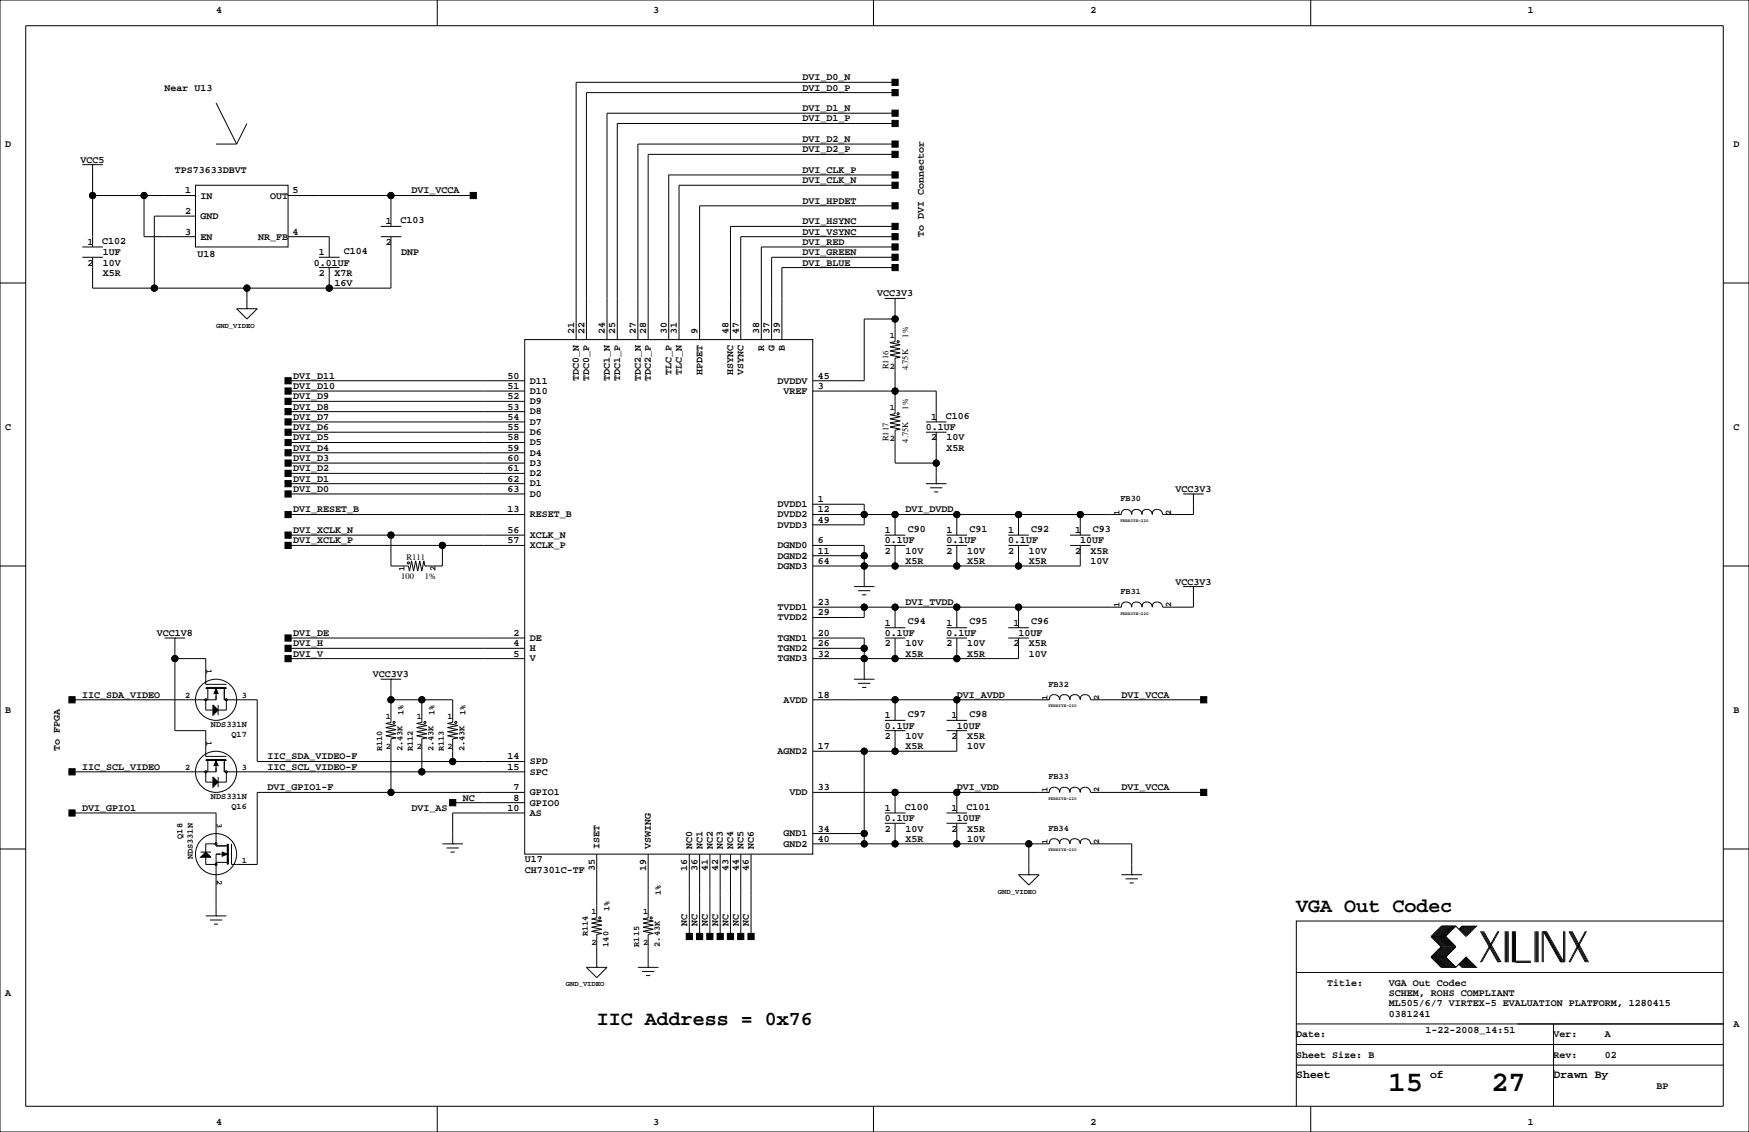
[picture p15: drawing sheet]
<svg xmlns="http://www.w3.org/2000/svg" width="432mm" height="279mm" viewBox="0 0 432 279" stroke-linecap="round" stroke-linejoin="round" font-family="sans-serif">
<defs><g id="words">
<g font-size="7.1">
<text x="342.8" y="269.3">15</text>
<text x="368.2" y="269.3">27</text>
</g>
<g font-size="4.9">
<text x="320" y="225.1">VGA Out Codec</text>
<text x="147.3" y="253">IIC Address = 0x76</text>
</g>
<g font-size="2.8">
<text x="320" y="266.1">Sheet</text>
<text x="353.1" y="266.1">of</text>
<text x="383.5" y="266.1">Drawn By</text>
</g>
<g font-size="2.5">
<text x="53.3" y="3.3">4</text>
<text x="161.3" y="3.3">3</text>
<text x="269.2" y="3.3">2</text>
<text x="377.2" y="3.3">1</text>
<text x="40.6" y="22.4">Near U13</text>
<text x="198.1" y="19.8">DVI_D0_N</text>
<text x="198.1" y="22.4">DVI_D0_P</text>
<text x="198.1" y="27.4">DVI_D1_N</text>
<text x="198.1" y="30">DVI_D1_P</text>
<text x="198.1" y="35.1">DVI_D2_N</text>
<text x="1.3" y="36.3">D</text>
<text x="19.9" y="40.1">VCC5</text>
<text x="198.1" y="37.6">DVI_D2_P</text>
<text x="428" y="36.3">D</text>
<text x="43.2" y="42.7">TPS73633DBVT</text>
<text x="45.7" y="47.8">1</text>
<text x="72.2" y="47.8">5</text>
<text x="101.6" y="47.8">DVI_VCCA</text>
<text x="198.1" y="42.7">DVI_CLK_P</text>
<text x="198.1" y="45.2">DVI_CLK_N</text>
<text x="45.7" y="52.8">2</text>
<text x="49.5" y="49">IN</text>
<text x="66.7" y="49">OUT</text>
<text x="198.1" y="50.3">DVI_HPDET</text>
<text x="45.7" y="57.9">3</text>
<text x="49.5" y="59.2">EN</text>
<text x="49.5" y="54.1">GND</text>
<text x="63.7" y="59.2">NR_FB</text>
<text x="72.2" y="57.9">4</text>
<text x="95.2" y="55.4">1</text>
<text x="98.9" y="55">C103</text>
<text x="198.1" y="55.4">DVI_HSYNC</text>
<text x="198.1" y="57.9">DVI_VSYNC</text>
<text x="228.1" y="58.4" transform="rotate(-90 228.1 58.4)">To DVI Connector</text>
<text x="21.6" y="60.5">1</text>
<text x="21.6" y="65.5">2</text>
<text x="25.2" y="60.1">C102</text>
<text x="25.4" y="65.5">10V</text>
<text x="25.4" y="63">1UF</text>
<text x="48.8" y="63.5">U18</text>
<text x="77.5" y="65.5">0.01UF</text>
<text x="78.7" y="63">1</text>
<text x="84.9" y="62.7">C104</text>
<text x="95.2" y="60.5">2</text>
<text x="99.1" y="63">DNP</text>
<text x="198.1" y="60.5">DVI_RED</text>
<text x="198.1" y="65.5">DVI_BLUE</text>
<text x="198.1" y="63">DVI_GREEN</text>
<text x="25.4" y="68.1">X5R</text>
<text x="78.7" y="68.1">2</text>
<text x="82.5" y="70.6">16V</text>
<text x="82.5" y="68.1">X7R</text>
<text x="216.5" y="73.2">VCC3V3</text>
<text x="141.7" y="82.5" transform="rotate(-90 141.7 82.5)">21</text>
<text x="144.3" y="82.5" transform="rotate(-90 144.3 82.5)">22</text>
<text x="149.4" y="82.5" transform="rotate(-90 149.4 82.5)">24</text>
<text x="151.9" y="82.5" transform="rotate(-90 151.9 82.5)">25</text>
<text x="157" y="82.5" transform="rotate(-90 157 82.5)">27</text>
<text x="159.5" y="82.5" transform="rotate(-90 159.5 82.5)">28</text>
<text x="164.6" y="82.5" transform="rotate(-90 164.6 82.5)">30</text>
<text x="167.1" y="82.5" transform="rotate(-90 167.1 82.5)">31</text>
<text x="172.2" y="82.5" transform="rotate(-90 172.2 82.5)">9</text>
<text x="179.8" y="82.5" transform="rotate(-90 179.8 82.5)">48</text>
<text x="182.4" y="82.5" transform="rotate(-90 182.4 82.5)">47</text>
<text x="187.5" y="82.5" transform="rotate(-90 187.5 82.5)">38</text>
<text x="190" y="82.5" transform="rotate(-90 190 82.5)">37</text>
<text x="192.5" y="82.5" transform="rotate(-90 192.5 82.5)">39</text>
<text x="188.7" y="86.6" transform="rotate(-90 188.7 86.6)">R</text>
<text x="191.2" y="86.6" transform="rotate(-90 191.2 86.6)">G</text>
<text x="193.7" y="86.6" transform="rotate(-90 193.7 86.6)">B</text>
<text x="72.4" y="93.5">DVI_D11</text>
<text x="125.3" y="93.5">50</text>
<text x="130.8" y="94.7">D11</text>
<text x="142.9" y="94" transform="rotate(-90 142.9 94)">TDC0_N</text>
<text x="145.5" y="94" transform="rotate(-90 145.5 94)">TDC0_P</text>
<text x="150.6" y="94" transform="rotate(-90 150.6 94)">TDC1_N</text>
<text x="153.1" y="94" transform="rotate(-90 153.1 94)">TDC1_P</text>
<text x="158.2" y="94" transform="rotate(-90 158.2 94)">TDC2_N</text>
<text x="160.7" y="94" transform="rotate(-90 160.7 94)">TDC2_P</text>
<text x="165.8" y="92.5" transform="rotate(-90 165.8 92.5)">TLC_P</text>
<text x="168.3" y="92.5" transform="rotate(-90 168.3 92.5)">TLC_N</text>
<text x="173.4" y="92.5" transform="rotate(-90 173.4 92.5)">HPDET</text>
<text x="181" y="92.5" transform="rotate(-90 181 92.5)">HSYNC</text>
<text x="183.6" y="92.5" transform="rotate(-90 183.6 92.5)">VSYNC</text>
<text x="192" y="94.7">DVDDV</text>
<text x="201.9" y="93.5">45</text>
<text x="72.4" y="98.6">DVI_D9</text>
<text x="72.4" y="101.1">DVI_D8</text>
<text x="72.4" y="96">DVI_D10</text>
<text x="125.3" y="96">51</text>
<text x="125.3" y="101.1">53</text>
<text x="125.3" y="98.6">52</text>
<text x="130.8" y="97.2">D10</text>
<text x="130.8" y="99.8">D9</text>
<text x="193.5" y="97.2">VREF</text>
<text x="201.9" y="96">3</text>
<text x="1.3" y="106.2">C</text>
<text x="72.4" y="103.6">DVI_D7</text>
<text x="72.4" y="106.2">DVI_D6</text>
<text x="125.3" y="106.2">55</text>
<text x="125.3" y="103.6">54</text>
<text x="130.8" y="107.4">D6</text>
<text x="130.8" y="104.8">D7</text>
<text x="130.8" y="102.3">D8</text>
<text x="228.6" y="106.2">0.1UF</text>
<text x="229.9" y="103.6">1</text>
<text x="233.5" y="103.3">C106</text>
<text x="428" y="106.2">C</text>
<text x="72.4" y="108.7">DVI_D5</text>
<text x="72.4" y="111.3">DVI_D4</text>
<text x="72.4" y="113.8">DVI_D3</text>
<text x="125.3" y="113.8">60</text>
<text x="125.3" y="111.3">59</text>
<text x="125.3" y="108.7">58</text>
<text x="130.8" y="112.5">D4</text>
<text x="130.8" y="109.9">D5</text>
<text x="229.9" y="108.7">2</text>
<text x="233.7" y="111.3">X5R</text>
<text x="233.7" y="108.7">10V</text>
<text x="72.4" y="116.3">DVI_D2</text>
<text x="72.4" y="118.9">DVI_D1</text>
<text x="125.3" y="118.9">62</text>
<text x="125.3" y="116.3">61</text>
<text x="130.8" y="117.5">D2</text>
<text x="130.8" y="115">D3</text>
<text x="72.4" y="121.4">DVI_D0</text>
<text x="125.3" y="121.4">63</text>
<text x="130.8" y="120.1">D1</text>
<text x="130.8" y="122.6">D0</text>
<text x="192" y="125.2">DVDD1</text>
<text x="201.9" y="124">1</text>
<text x="290.2" y="121.4">VCC3V3</text>
<text x="72.4" y="126.5">DVI_RESET_B</text>
<text x="72.4" y="131.6">DVI_XCLK_N</text>
<text x="125.3" y="126.5">13</text>
<text x="125.3" y="131.6">56</text>
<text x="130.8" y="127.7">RESET_B</text>
<text x="192" y="127.7">DVDD2</text>
<text x="192" y="130.2">DVDD3</text>
<text x="201.9" y="126.5">12</text>
<text x="201.9" y="129">49</text>
<text x="218.4" y="131.6">1</text>
<text x="223.5" y="126.5">DVI_DVDD</text>
<text x="224.1" y="131.2">C90</text>
<text x="233.7" y="131.6">1</text>
<text x="239.3" y="131.2">C91</text>
<text x="248.9" y="131.6">1</text>
<text x="254.6" y="131.2">C92</text>
<text x="265.4" y="131.6">1</text>
<text x="269.8" y="131.2">C93</text>
<text x="72.4" y="134.1">DVI_XCLK_P</text>
<text x="125.3" y="134.1">57</text>
<text x="130.8" y="135.3">XCLK_P</text>
<text x="130.8" y="132.8">XCLK_N</text>
<text x="192" y="137.9">DGND2</text>
<text x="192" y="135.3">DGND0</text>
<text x="201.9" y="136.7">11</text>
<text x="201.9" y="134.1">6</text>
<text x="218.4" y="136.7">2</text>
<text x="218.4" y="134.1">0.1UF</text>
<text x="223.5" y="136.7">10V</text>
<text x="233.7" y="136.7">2</text>
<text x="233.7" y="134.1">0.1UF</text>
<text x="238.8" y="136.7">10V</text>
<text x="248.9" y="136.7">2</text>
<text x="248.9" y="134.1">0.1UF</text>
<text x="254" y="136.7">10V</text>
<text x="265.4" y="136.7">2</text>
<text x="266.7" y="134.1">10UF</text>
<text x="269.2" y="136.7">X5R</text>
<text x="192" y="140.4">DGND3</text>
<text x="201.9" y="139.2">64</text>
<text x="223.5" y="139.2">X5R</text>
<text x="238.8" y="139.2">X5R</text>
<text x="254" y="139.2">X5R</text>
<text x="269.2" y="139.2">10V</text>
<text x="201.9" y="149.4">23</text>
<text x="223.5" y="149.4">DVI_TVDD</text>
<text x="290.2" y="144.3">VCC3V3</text>
<text x="192" y="150.6">TVDD1</text>
<text x="192" y="153.1">TVDD2</text>
<text x="201.9" y="151.9">29</text>
<text x="218.4" y="154.4">1</text>
<text x="224.1" y="154.1">C94</text>
<text x="233.7" y="154.4">1</text>
<text x="239.3" y="154.1">C95</text>
<text x="250.2" y="154.4">1</text>
<text x="254.6" y="154.1">C96</text>
<text x="38.7" y="157">VCC1V8</text>
<text x="72.4" y="159.5">DVI_H</text>
<text x="72.4" y="157">DVI_DE</text>
<text x="126.8" y="157">2</text>
<text x="126.8" y="159.5">4</text>
<text x="130.8" y="158.2">DE</text>
<text x="130.8" y="160.7">H</text>
<text x="192" y="158.2">TGND1</text>
<text x="192" y="160.7">TGND2</text>
<text x="201.9" y="157">20</text>
<text x="201.9" y="159.5">26</text>
<text x="218.4" y="159.5">2</text>
<text x="218.4" y="157">0.1UF</text>
<text x="223.5" y="159.5">10V</text>
<text x="233.7" y="159.5">2</text>
<text x="233.7" y="157">0.1UF</text>
<text x="238.8" y="159.5">10V</text>
<text x="250.2" y="159.5">2</text>
<text x="251.5" y="157">10UF</text>
<text x="254" y="159.5">X5R</text>
<text x="72.4" y="162.1">DVI_V</text>
<text x="92.1" y="167.1">VCC3V3</text>
<text x="126.8" y="162.1">5</text>
<text x="130.8" y="163.3">V</text>
<text x="192" y="163.3">TGND3</text>
<text x="201.9" y="162.1">32</text>
<text x="223.5" y="162.1">X5R</text>
<text x="238.8" y="162.1">X5R</text>
<text x="254" y="162.1">10V</text>
<text x="20.3" y="172.2">IIC_SDA_VIDEO</text>
<text x="193.5" y="173.4">AVDD</text>
<text x="201.9" y="172.2">18</text>
<text x="236.2" y="172.2">DVI_AVDD</text>
<text x="276.9" y="172.2">DVI_VCCA</text>
<text x="1.3" y="176">B</text>
<text x="218.4" y="177.3">1</text>
<text x="218.4" y="179.8">0.1UF</text>
<text x="224.1" y="177">C97</text>
<text x="234.9" y="177.3">1</text>
<text x="236.2" y="179.8">10UF</text>
<text x="239.3" y="177">C98</text>
<text x="428" y="176">B</text>
<text x="14.7" y="185.4" transform="rotate(-90 14.7 185.4)">To FPGA</text>
<text x="201.9" y="184.9">17</text>
<text x="218.4" y="182.4">2</text>
<text x="223.5" y="182.4">10V</text>
<text x="223.5" y="184.9">X5R</text>
<text x="234.9" y="182.4">2</text>
<text x="238.8" y="182.4">X5R</text>
<text x="238.8" y="184.9">10V</text>
<text x="20.3" y="190">IIC_SCL_VIDEO</text>
<text x="66" y="190">IIC_SCL_VIDEO-F</text>
<text x="66" y="187.5">IIC_SDA_VIDEO-F</text>
<text x="125.3" y="187.5">14</text>
<text x="125.3" y="190">15</text>
<text x="130.8" y="188.7">SPD</text>
<text x="130.8" y="191.2">SPC</text>
<text x="192" y="186.1">AGND2</text>
<text x="66" y="195.1">DVI_GPIO1-F</text>
<text x="114.3" y="197.6">NC</text>
<text x="126.8" y="195.1">7</text>
<text x="126.8" y="197.6">8</text>
<text x="130.8" y="196.3">GPIO1</text>
<text x="194.9" y="196.3">VDD</text>
<text x="201.9" y="195.1">33</text>
<text x="236.2" y="195.1">DVI_VDD</text>
<text x="276.9" y="195.1">DVI_VCCA</text>
<text x="20.3" y="200.2">DVI_GPIO1</text>
<text x="101.6" y="200.2">DVI_AS</text>
<text x="125.3" y="200.2">10</text>
<text x="130.8" y="198.8">GPIO0</text>
<text x="130.8" y="201.4">AS</text>
<text x="218.4" y="200.2">1</text>
<text x="218.4" y="202.7">0.1UF</text>
<text x="223.4" y="199.8">C100</text>
<text x="234.9" y="200.2">1</text>
<text x="236.2" y="202.7">10UF</text>
<text x="238.6" y="199.8">C101</text>
<text x="148" y="209.5" transform="rotate(-90 148 209.5)">ISET</text>
<text x="160.7" y="209.5" transform="rotate(-90 160.7 209.5)">VSWING</text>
<text x="170.9" y="209.5" transform="rotate(-90 170.9 209.5)">NC0</text>
<text x="173.4" y="209.5" transform="rotate(-90 173.4 209.5)">NC1</text>
<text x="176" y="209.5" transform="rotate(-90 176 209.5)">NC2</text>
<text x="178.5" y="209.5" transform="rotate(-90 178.5 209.5)">NC3</text>
<text x="181" y="209.5" transform="rotate(-90 181 209.5)">NC4</text>
<text x="183.6" y="209.5" transform="rotate(-90 183.6 209.5)">NC5</text>
<text x="186.1" y="209.5" transform="rotate(-90 186.1 209.5)">NC6</text>
<text x="193.5" y="209">GND2</text>
<text x="193.5" y="206.4">GND1</text>
<text x="201.9" y="207.8">40</text>
<text x="201.9" y="205.2">34</text>
<text x="218.4" y="205.2">2</text>
<text x="223.5" y="207.8">X5R</text>
<text x="223.5" y="205.2">10V</text>
<text x="234.9" y="205.2">2</text>
<text x="238.8" y="207.8">10V</text>
<text x="238.8" y="205.2">X5R</text>
<text x="129.5" y="212.9">U17</text>
<text x="129.5" y="215.4">CH7301C-TF</text>
<text x="146.8" y="215.1" transform="rotate(-90 146.8 215.1)">35</text>
<text x="159.5" y="215.1" transform="rotate(-90 159.5 215.1)">19</text>
<text x="169.7" y="215.1" transform="rotate(-90 169.7 215.1)">16</text>
<text x="172.2" y="215.1" transform="rotate(-90 172.2 215.1)">36</text>
<text x="174.8" y="215.1" transform="rotate(-90 174.8 215.1)">41</text>
<text x="177.3" y="215.1" transform="rotate(-90 177.3 215.1)">42</text>
<text x="179.8" y="215.1" transform="rotate(-90 179.8 215.1)">43</text>
<text x="182.4" y="215.1" transform="rotate(-90 182.4 215.1)">44</text>
<text x="184.9" y="215.1" transform="rotate(-90 184.9 215.1)">46</text>
<text x="169.7" y="228.6" transform="rotate(-90 169.7 228.6)">NC</text>
<text x="172.2" y="228.6" transform="rotate(-90 172.2 228.6)">NC</text>
<text x="174.8" y="228.6" transform="rotate(-90 174.8 228.6)">NC</text>
<text x="177.3" y="228.6" transform="rotate(-90 177.3 228.6)">NC</text>
<text x="179.8" y="228.6" transform="rotate(-90 179.8 228.6)">NC</text>
<text x="182.4" y="228.6" transform="rotate(-90 182.4 228.6)">NC</text>
<text x="184.9" y="228.6" transform="rotate(-90 184.9 228.6)">NC</text>
<text x="1.3" y="245.9">A</text>
<text x="327.7" y="243.3">Title:</text>
<text x="342.9" y="245.9">SCHEM, ROHS COMPLIANT</text>
<text x="342.9" y="243.3">VGA Out Codec</text>
<text x="342.9" y="251">0381241</text>
<text x="342.9" y="248.4">ML505/6/7 VIRTEX-5 EVALUATION PLATFORM, 1280415</text>
<text x="320" y="256">Date:</text>
<text x="351.9" y="255">1-22-2008_14:51</text>
<text x="383.5" y="256">Ver:</text>
<text x="396.2" y="256">A</text>
<text x="428" y="253.5">A</text>
<text x="320" y="261.1">Sheet Size: B</text>
<text x="383.5" y="261.1">Rev:</text>
<text x="396.2" y="261.1">02</text>
<text x="408.9" y="268.7">BP</text>
<text x="53.3" y="277.6">4</text>
<text x="161.3" y="277.6">3</text>
<text x="269.2" y="277.6">2</text>
<text x="377.2" y="277.6">1</text>
</g>
<g font-size="2.1">
<text x="219.7" y="83.4">1</text>
<text x="224.2" y="83.3" transform="rotate(-90 224.2 83.3)">1%</text>
<text x="219.4" y="91.2" transform="rotate(-90 219.4 91.2)">R116</text>
<text x="219.7" y="91">2</text>
<text x="224.2" y="91.4" transform="rotate(-90 224.2 91.4)">4.75K</text>
<text x="219.7" y="101.2">1</text>
<text x="224.2" y="101.1" transform="rotate(-90 224.2 101.1)">1%</text>
<text x="219.4" y="109" transform="rotate(-90 219.4 109)">R117</text>
<text x="219.7" y="108.8">2</text>
<text x="224.2" y="109.2" transform="rotate(-90 224.2 109.2)">4.75K</text>
<text x="276.6" y="123.8">FB30</text>
<text x="276.4" y="127" transform="rotate(-90 276.4 127)">1</text>
<text x="289.1" y="127" transform="rotate(-90 289.1 127)">2</text>
<text x="99.1" y="142.9">100</text>
<text x="99.9" y="141" transform="rotate(-90 99.9 141)">1</text>
<text x="100.3" y="138.1">R111</text>
<text x="104.9" y="142.9">1%</text>
<text x="107.5" y="141" transform="rotate(-90 107.5 141)">2</text>
<text x="276.4" y="149.9" transform="rotate(-90 276.4 149.9)">1</text>
<text x="276.6" y="146.6">FB31</text>
<text x="289.1" y="149.9" transform="rotate(-90 289.1 149.9)">2</text>
<text x="51" y="165.1" transform="rotate(90 51 165.1)">1</text>
<text x="45.7" y="172.3">2</text>
<text x="59.7" y="172.3">3</text>
<text x="258.6" y="172.7" transform="rotate(-90 258.6 172.7)">1</text>
<text x="258.8" y="169.5">FB32</text>
<text x="271.3" y="172.7" transform="rotate(-90 271.3 172.7)">2</text>
<text x="52.1" y="179.4">NDS331N</text>
<text x="95.2" y="177.4">1</text>
<text x="99.7" y="176.5" transform="rotate(-90 99.7 176.5)">1%</text>
<text x="102.9" y="177.4">1</text>
<text x="107.3" y="176.5" transform="rotate(-90 107.3 176.5)">1%</text>
<text x="110.5" y="177.4">1</text>
<text x="114.9" y="176.5" transform="rotate(-90 114.9 176.5)">1%</text>
<text x="51" y="182.9" transform="rotate(90 51 182.9)">1</text>
<text x="57.1" y="182">Q17</text>
<text x="94.3" y="185.4" transform="rotate(-90 94.3 185.4)">R110</text>
<text x="95.2" y="185">2</text>
<text x="99.4" y="185.4" transform="rotate(-90 99.4 185.4)">2.43K</text>
<text x="101.9" y="185.4" transform="rotate(-90 101.9 185.4)">R112</text>
<text x="102.9" y="185">2</text>
<text x="107" y="185.4" transform="rotate(-90 107 185.4)">2.43K</text>
<text x="109.6" y="185.4" transform="rotate(-90 109.6 185.4)">R113</text>
<text x="110.5" y="185">2</text>
<text x="114.6" y="185.4" transform="rotate(-90 114.6 185.4)">2.43K</text>
<text x="45.7" y="190.1">2</text>
<text x="59.7" y="190.1">3</text>
<text x="52.1" y="197.2">NDS331N</text>
<text x="258.6" y="195.6" transform="rotate(-90 258.6 195.6)">1</text>
<text x="258.8" y="192.4">FB33</text>
<text x="271.3" y="195.6" transform="rotate(-90 271.3 195.6)">2</text>
<text x="53.5" y="203.2" transform="rotate(90 53.5 203.2)">3</text>
<text x="57.1" y="199.8">Q16</text>
<text x="45" y="207" transform="rotate(-90 45 207)">Q18</text>
<text x="258.6" y="208.3" transform="rotate(-90 258.6 208.3)">1</text>
<text x="258.8" y="205.1">FB34</text>
<text x="271.3" y="208.3" transform="rotate(-90 271.3 208.3)">2</text>
<text x="47.6" y="212.1" transform="rotate(-90 47.6 212.1)">NDS331N</text>
<text x="59.7" y="212.9">1</text>
<text x="53.5" y="217.2" transform="rotate(90 53.5 217.2)">2</text>
<text x="163.2" y="221" transform="rotate(-90 163.2 221)">1%</text>
<text x="146" y="225.6">1</text>
<text x="150.5" y="224.8" transform="rotate(-90 150.5 224.8)">1%</text>
<text x="158.7" y="225.6">1</text>
<text x="145.1" y="231.1" transform="rotate(-90 145.1 231.1)">R114</text>
<text x="146" y="233.2">2</text>
<text x="150.2" y="233.7" transform="rotate(-90 150.2 233.7)">140</text>
<text x="157.8" y="233.7" transform="rotate(-90 157.8 233.7)">R115</text>
<text x="158.7" y="233.2">2</text>
<text x="162.9" y="233.7" transform="rotate(-90 162.9 233.7)">2.43K</text>
</g>
<g font-size="1.8">
<text x="53.3" y="80.9">GND_VIDEO</text>
<text x="246.4" y="220.6">GND_VIDEO</text>
<text x="139.7" y="243.5">GND_VIDEO</text>
</g>
<g font-size="1.1">
<text x="276.6" y="128.8">FERRITE-220</text>
<text x="276.6" y="151.7">FERRITE-220</text>
<text x="258.8" y="174.5">FERRITE-220</text>
<text x="258.8" y="197.4">FERRITE-220</text>
<text x="258.8" y="210.1">FERRITE-220</text>
</g>
</g></defs>
<g fill="none" stroke="#000" stroke-width=".25">
<path d="M0 0h431.8v279.4h-431.8zM6.3 6.4h419.1v266.6h-419.1zM107.9 0v6.4M215.6 0v6.4M323.6 0v6.4M53.3 35.6h5.1M53.3 25.4l5.1 10.2M61 30.5l-2.6 5.1M221 38.1h-61v45.7M221 22.9h-76.2v60.9M221 35.6h-63.5v48.2M221 30.5h-68.6v53.3"/>
<path d="M221 20.3h-78.8v63.5M221 27.9h-71.1v55.9M20.3 40.6h5.1M22.9 40.6h.1M22.9 40.6v20.4M22.9 48.3h25.4M35.6 48.3v10.1h12.7M48.3 45.7h22.8v15.3h-22.8zM48.3 53.3h-10.2v17.8M71.1 58.4h10.2v5.1M71.1 48.3h45.7M94 58.4h5.1"/>
<path d="M94 55.9h5.1M96.5 48.3v7.6M96.5 58.4v12.7h-73.6v-7.6M221 58.4h-38.1v25.4M221 55.9h-40.7v27.9M221 50.8h-48.3v33M221 45.7h-53.4v38.1M221 43.2h-55.9v40.6M0 69.8h6.3M20.3 63.5h5.1M20.3 61h5.1M58.4 76.2h5.1l-2.5 2.5z"/>
<path d="M61 76.2h.1M61 71.1v5.1M78.7 63.5h5.1M78.7 66h5.1M81.3 66v5.1M218.4 73.7h5.1M221 73.7h.1M221 73.7v10.6l-1.3 .3 2.5 .5-2.5 .5 2.5 .5-2.5 .5 2.5 .5-2.5 .5 2.5 .5-1.2 .3v13.7l-1.3 .3 2.5 .5-2.5 .5 2.5 .5-2.5 .5 2.5 .5-2.5 .5 2.5 .5-1.2 .3v8.1h10.1M221 78.7h-7.6v15.3h-12.7M221 63.5h-30.5v20.3M221 66h-28v17.8M221 61h-33v22.8"/>
<path d="M425.4 69.8h6.4M71.1 96.5h58.4M71.1 94h58.4M71.1 99.1h58.4M129.5 83.8h71.2v127h-71.2zM200.7 96.5h30.4v7.6M71.1 119.4h58.4M71.1 116.8h58.4M71.1 114.3h58.4M71.1 111.8h58.4M71.1 109.2h58.4M71.1 106.7h58.4"/>
<path d="M71.1 104.1h58.4M71.1 101.6h58.4M228.6 119.4h5.1M228.6 106.7h5.1M228.6 104.1h5.1M231.1 119.4h.1M231.1 106.7v12.7M0 139.7h6.3M71.1 134.6h58.4M71.1 132.1h58.4M71.1 121.9h58.4M71.1 127h58.4"/>
<path d="M96.5 132.1v7.6h4.3l.3 1.3 .5-2.6 .5 2.6 .5-2.6 .5 2.6 .5-2.6 .5 2.6 .5-2.6 .3 1.3h4.3v-5.1M200.7 124.5h12.7v5h-12.7M200.7 134.6h12.7v10.2M200.7 137.2h12.7M218.4 134.6h5.1M218.4 132.1h5.1M221 127v5.1M221 134.6v5.1M229.6 120.4h3.1M230.6 121.4h1M233.7 134.6h5.1M233.7 132.1h5.1"/>
<path d="M236.2 127v5.1M236.2 134.6v5.1M248.9 134.6h5.1M248.9 132.1h5.1M251.5 127v5.1M251.5 134.6v5.1M264.2 134.6h5M264.2 132.1h5M266.7 134.6v5.1h-66M266.7 127v5.1M278.1 125.8a1.02 1.02 0 0 0-1.2 1.2h-76.2M278.1 125.7a1.27 1.27 0 0 1 1.3 1.3 1.05 1.05 0 0 1 1.3-1.2"/>
<path d="M280.7 125.7a1.27 1.27 0 0 1 1.2 1.3 1.05 1.05 0 0 1 1.3-1.2M283.2 125.7a1.27 1.27 0 0 1 1.3 1.3M285.7 125.8a1.02 1.02 0 0 0-1.2 1.2M292.1 121.9h5.1M294.6 121.9h.1M294.6 121.9v5.1h-7.6a1.27 1.27 0 0 0-1.2-1.3M425.4 139.7h6.4M40.6 157.5h5.1M43.2 157.5h.1M43.2 157.5v22.8h7.6v6.4h5.1M71.1 157.5h58.4M200.7 157.5h12.7v10.1"/>
<path d="M210.8 144.8h5.1M211.8 145.8h3.1M212.9 146.8h1M213.4 144.8h.1M213.4 149.9v2.5h-12.7M218.4 157.5h5.1M218.4 154.9h5.1M221 149.9v5M221 157.5v5.1M233.7 157.5h5.1M233.7 154.9h5.1M236.2 149.9v5"/>
<path d="M236.2 157.5v5.1M248.9 157.5h5.1M248.9 154.9h5.1M251.5 157.5v5.1h-50.8M251.5 149.9v5M278.1 148.6a1.02 1.02 0 0 0-1.2 1.3h-76.2M278.1 148.6a1.27 1.27 0 0 1 1.3 1.3 1.05 1.05 0 0 1 1.3-1.3M280.7 148.6a1.27 1.27 0 0 1 1.2 1.3 1.05 1.05 0 0 1 1.3-1.3M283.2 148.6a1.27 1.27 0 0 1 1.3 1.3M285.7 148.6a1.02 1.02 0 0 0-1.2 1.3M292.1 144.8h5.1M294.6 144.8h.1"/>
<path d="M294.6 144.8v5.1h-7.6a1.27 1.27 0 0 0-1.2-1.3M43.2 162.6h7.6v6.3h5.1M50.8 169.7h5.1M50.8 172.7v2.6h1.8M50.8 169.9h5.1M51.3 169.9v2.8M53.3 171.2v1.5h-35.5M53.8 174v2.5M55.4 169.9v2.8h8.1v15.3h66M55.9 172.7v2.6h-2.1M71.1 160h58.4M71.1 162.6h58.4"/>
<path d="M94 167.6h5.1M96.5 167.6h.1M96.5 167.6v10.7l-1.3 .3 2.6 .5-2.6 .5 2.6 .5-2.6 .5 2.6 .5-2.6 .5 2.6 .5-1.3 .3v13.2M96.5 172.7h15.3v5.6l-1.3 .3 2.5 .5-2.5 .5 2.5 .5-2.5 .5 2.5 .5-2.5 .5 2.5 .5-1.2 .3v5.6M104.1 172.7v5.6l-1.2 .3 2.5 .5-2.5 .5 2.5 .5-2.5 .5 2.5 .5-2.5 .5 2.5 .5-1.3 .3v8.1M200.7 172.7h58.4a1.26 1.26 0 0 1 1.3-1.3 1.26 1.26 0 0 1 1.2 1.3 1.27 1.27 0 0 1 1.3-1.3 1.27 1.27 0 0 1 1.3 1.3 1.27 1.27 0 0 1 1.2-1.3 1.27 1.27 0 0 1 1.3 1.3M200.7 160h12.7M210.8 167.6h5.1M211.8 168.7h3.1M212.9 169.7h1M213.4 167.6h.1M218.4 177.8h5.1"/>
<path d="M221 172.7v5.1M233.7 177.8h5.1M236.2 172.7v5.1M266.7 172.7a1.26 1.26 0 0 1 1.3-1.3 1.26 1.26 0 0 1 1.2 1.3h28M50.8 190.5v2.5h1.8M50.8 187.5h5.1M50.8 187.7h5.1M51.3 187.7v2.8M53.3 189v1.5h-35.5M53.8 191.8v2.5M55.4 187.7v2.8h74.1M55.9 190.5v2.5h-2.1"/>
<path d="M111.8 198.1h17.7M129.5 195.6h-66v17.8h-6.4v-5.1M213.4 185.4v22.9M218.4 180.3h5.1M221 180.3v5.1M221 195.6v5.1M233.7 180.3h5.1M236.2 180.3v5.1h-35.5M236.2 195.6v5.1M260.3 194.3a1.02 1.02 0 0 0-1.2 1.3h-58.4M260.3 194.3a1.27 1.27 0 0 1 1.3 1.3 1.05 1.05 0 0 1 1.3-1.3M262.9 194.3a1.27 1.27 0 0 1 1.3 1.3 1.05 1.05 0 0 1 1.2-1.3"/>
<path d="M265.4 194.3a1.27 1.27 0 0 1 1.3 1.3M268 194.3a1.02 1.02 0 0 0-1.3 1.3M268 194.3a1.27 1.27 0 0 1 1.2 1.3h28M0 209.5h6.3M17.8 200.7h35.5v8.1h2.8M49.5 210.3h2.6M50.8 211.6v1.8h2.5M53.3 208.3h-2.5v2M53.3 212.9h2.8M54.9 210.8h-1.6v15.3M56.1 208.3v5.1M56.4 208.3v5.1"/>
<path d="M109.2 208.3h5.1M110.2 209.3h3.1M111.3 210.3h1M111.8 208.3h.1M129.5 200.7h-17.7v7.6M147.3 210.8v15.8l-1.3 .2 2.6 .5-2.6 .5 2.6 .5-2.6 .6 2.6 .5-2.6 .5 2.6 .5-1.3 .2v8.2M160 210.8v15.8l-1.3 .2 2.6 .5-2.6 .5 2.6 .5-2.6 .6 2.6 .5-2.6 .5 2.6 .5-1.3 .2v8.2M170.2 210.8v20.3M172.7 210.8v20.3M175.3 210.8v20.3M177.8 210.8v20.3M180.3 210.8v20.3"/>
<path d="M182.9 210.8v20.3M185.4 210.8v20.3M200.7 205.7h12.7M200.7 208.3h58.4M218.4 203.2h5.1M218.4 200.7h5.1M221 203.2v5.1M233.7 203.2h5.1M233.7 200.7h5.1M236.2 203.2v5.1M251.5 215.9h5l-2.5 2.5zM254 215.9h.1"/>
<path d="M254 208.3v7.6M259.1 208.3a1.26 1.26 0 0 1 1.3-1.4 1.26 1.26 0 0 1 1.2 1.4M261.7 208.3a1.26 1.26 0 0 1 1.2-1.4 1.26 1.26 0 0 1 1.3 1.4M264.2 208.3a1.26 1.26 0 0 1 1.2-1.4 1.26 1.26 0 0 1 1.3 1.4M266.7 208.3a1.26 1.26 0 0 1 1.3-1.4 1.26 1.26 0 0 1 1.2 1.4h10.2v7.6M276.9 215.9h5M277.9 216.9h3M278.9 217.9h1M279.4 215.9h.1M425.4 209.5h6.4M50.8 226.1h5.1M51.8 227.1h3.1"/>
<path d="M52.8 228.1h1M53.3 226.1h.1M144.8 238.8h5.1l-2.6 2.5zM147.3 238.8h.1M157.5 238.8h5.1M158.5 239.8h3M160 238.8h.1M353.3 236.2l2.6 2.6h3.5M353.3 231.1l2.6 2.6-2.6 2.5M353.3 236.2h3.6M353.3 231.1h3.6M356.1 228.6l-2.5 2.5 2.5 2.6-2.5 2.5 2.5 2.6"/>
<path d="M356.4 228.6l-2.6 2.5 2.6 2.6-2.6 2.5 2.6 2.6M356.6 228.6l-2.5 2.5 2.5 2.6-2.5 2.5 2.5 2.6M356.9 228.6l-2.6 2.5 2.6 2.6-2.6 2.5 2.6 2.6M356.9 231.1l2.5 2.6-2.5 2.5M356.9 236.2l2.5 2.6M357.1 228.6l-2.5 2.5 2.5 2.6-2.5 2.5 2.5 2.6M357.4 228.6l-2.6 2.5 2.6 2.6-2.6 2.5 2.6 2.6M357.6 228.6l-2.5 2.5 2.5 2.6-2.5 2.5 2.5 2.6M357.9 228.6l-2.6 2.5 2.6 2.6-2.6 2.5 2.6 2.6M358.1 228.6l-2.5 2.5 2.5 2.6-2.5 2.5 2.5 2.6M358.4 228.6l-2.5 2.5 2.5 2.6-2.5 2.5 2.5 2.6M358.6 228.6l-2.5 2.5 2.5 2.6-2.5 2.5 2.5 2.6"/>
<path d="M358.9 228.6l-2.5 2.5 2.5 2.6-2.5 2.5 2.5 2.6M359.2 228.6l-2.6 2.5 2.6 2.6-2.6 2.5 2.6 2.6M359.4 228.6l2.5 2.5 2.6-2.5h-3.6l-.7 .8M359.4 228.6h-3.5l-2.6 2.5M359.4 228.6l-2.5 2.5M360.2 238l.7 .8h3.6l-2.6-2.6-2.5 2.6M360.4 237.7l1 1.1M360.4 238l.8 .8M360.7 237.5l1.2 1.3M360.7 237.7l1 1.1M360.9 237.2l1.6 1.6M360.9 237.5l1.3 1.3"/>
<path d="M361.2 237l1.8 1.8M361.2 237.2l1.5 1.6M361.2 228.6l-.8 .8M361.4 236.7l2.1 2.1M361.4 237l1.8 1.8M361.4 228.6l-1 1M361.7 236.5l2.3 2.3M361.7 236.7l2 2.1M361.7 228.6l-1 1M361.9 236.5l2.3 2.3M361.9 228.6l-1.2 1.3M362.2 228.6l-1.3 1.3"/>
<path d="M362.5 228.6l-1.6 1.5M362.7 228.6l-1.5 1.5M363 228.6l-1.8 1.8M363.2 228.6l-1.8 1.8M363.5 228.6l-2.1 2M363.7 228.6l-2 2M364 228.6l-2.3 2.3M364.2 228.6l-2.3 2.3M365.5 229.9l4.3 7.6M365.8 229.9l4.3 7.6M366 229.9l4.3 7.6M366.3 229.9l4.3 7.6"/>
<path d="M369.8 229.9l-4.3 7.6M370.1 229.9l-4.3 7.6M371.6 229.9v7.6M371.9 229.9v7.6M372.1 229.9v7.6M372.4 229.9v7.6M373.4 229.9v7.6M373.6 229.9v7.6M373.9 229.9v7.6M374.1 229.9v7.6h3.9M374.1 237.2h3.9M379 229.9v7.6"/>
<path d="M379.2 229.9v7.6M379.5 229.9v7.6M379.7 229.9v7.6M380.7 229.9v7.6M381 237.5v-7.6l4.3 7.6M381.3 229.9l4.3 7.6M381.5 229.9l4.3 7.6M381.8 229.9l4.3 7.6v-7.6M386.3 229.9v7.6M387.3 229.9l4.1 7.6M387.6 229.9l4.1 7.6M387.9 229.9l4 7.6"/>
<path d="M388.1 229.9l4.1 7.6M391.4 229.9l-4.1 7.6M391.7 229.9l-4.1 7.6M425.4 227.3h-105.4v35.6M159.5 240.8h1M320 257.8h105.4M320 252.7h105.4M320 240h105.4M383.5 252.7v20.3M107.9 273v6.4M215.6 273v6.4M320 262.9v10.1"/>
<path d="M320 262.9h105.4M323.6 273v6.4M383.5 264.2h.1"/>
<circle cx="22.9" cy="48.3" r=".76"/>
<circle cx="35.6" cy="48.3" r=".76"/>
<circle cx="96.5" cy="48.3" r=".76"/>
<circle cx="38.1" cy="71.1" r=".76"/>
<circle cx="61" cy="71.1" r=".76"/>
<circle cx="81.3" cy="71.1" r=".76"/>
<circle cx="221" cy="78.7" r=".76"/>
<circle cx="221" cy="96.5" r=".76"/>
<circle cx="221.7" cy="84.3" r=".25"/>
<circle cx="221.7" cy="102.1" r=".25"/>
<circle cx="231.1" cy="114.3" r=".76"/>
<circle cx="96.5" cy="132.1" r=".76"/>
<circle cx="100.8" cy="138.9" r=".25"/>
<circle cx="109.2" cy="134.6" r=".76"/>
<circle cx="213.4" cy="139.7" r=".76"/>
<circle cx="213.4" cy="127" r=".76"/>
<circle cx="213.4" cy="137.2" r=".76"/>
<circle cx="221" cy="139.7" r=".76"/>
<circle cx="221" cy="127" r=".76"/>
<circle cx="236.2" cy="127" r=".76"/>
<circle cx="236.2" cy="139.7" r=".76"/>
<circle cx="251.5" cy="127" r=".76"/>
<circle cx="251.5" cy="139.7" r=".76"/>
<circle cx="266.7" cy="127" r=".76"/>
<circle cx="213.4" cy="149.9" r=".76"/>
<circle cx="221" cy="149.9" r=".76"/>
<circle cx="236.2" cy="149.9" r=".76"/>
<circle cx="251.5" cy="149.9" r=".76"/>
<circle cx="43.2" cy="162.6" r=".76"/>
<circle cx="50.8" cy="172.7" r=".25"/>
<circle cx="53.3" cy="172.7" r="5.1"/>
<circle cx="55.9" cy="172.7" r=".25"/>
<circle cx="96.5" cy="172.7" r=".76"/>
<circle cx="97.3" cy="178.3" r=".25"/>
<circle cx="104.1" cy="172.7" r=".76"/>
<circle cx="104.9" cy="178.3" r=".25"/>
<circle cx="112.5" cy="178.3" r=".25"/>
<circle cx="213.4" cy="160" r=".76"/>
<circle cx="213.4" cy="162.6" r=".76"/>
<circle cx="221" cy="172.7" r=".76"/>
<circle cx="221" cy="162.6" r=".76"/>
<circle cx="236.2" cy="172.7" r=".76"/>
<circle cx="236.2" cy="162.6" r=".76"/>
<circle cx="50.8" cy="190.5" r=".25"/>
<circle cx="53.3" cy="190.5" r="5.1"/>
<circle cx="55.9" cy="190.5" r=".25"/>
<circle cx="96.5" cy="195.6" r=".76"/>
<circle cx="104.1" cy="190.5" r=".76"/>
<circle cx="111.8" cy="188" r=".76"/>
<circle cx="213.4" cy="185.4" r=".76"/>
<circle cx="221" cy="185.4" r=".76"/>
<circle cx="221" cy="195.6" r=".76"/>
<circle cx="236.2" cy="195.6" r=".76"/>
<circle cx="53.3" cy="210.8" r="5.1"/>
<circle cx="53.3" cy="213.4" r=".25"/>
<circle cx="53.3" cy="208.3" r=".25"/>
<circle cx="213.4" cy="205.7" r=".76"/>
<circle cx="213.4" cy="208.3" r=".76"/>
<circle cx="221" cy="208.3" r=".76"/>
<circle cx="236.2" cy="208.3" r=".76"/>
<circle cx="254" cy="208.3" r=".76"/>
<circle cx="148.1" cy="226.6" r=".25"/>
<circle cx="160.8" cy="226.6" r=".25"/>
</g>
<g fill="#000" stroke="#000" stroke-width=".25">
<path d="M220.2 22.1h1.5v1.5h-1.5z" fill-rule="evenodd"/>
<path d="M220.2 37.3h1.5v1.6h-1.5z" fill-rule="evenodd"/>
<path d="M220.2 34.8h1.5v1.5h-1.5z" fill-rule="evenodd"/>
<path d="M220.2 29.7h1.5v1.5h-1.5z" fill-rule="evenodd"/>
<path d="M220.2 19.6h1.5v1.5h-1.5z" fill-rule="evenodd"/>
<path d="M220.2 27.2h1.5v1.5h-1.5z" fill-rule="evenodd"/>
<path d="M116.1 47.5h1.5v1.5h-1.5z" fill-rule="evenodd"/>
<path d="M220.2 57.7h1.5v1.5h-1.5z" fill-rule="evenodd"/>
<path d="M220.2 55.1h1.5v1.5h-1.5z" fill-rule="evenodd"/>
<path d="M220.2 50h1.5v1.6h-1.5z" fill-rule="evenodd"/>
<path d="M220.2 45h1.5v1.5h-1.5z" fill-rule="evenodd"/>
<path d="M220.2 42.4h1.5v1.5h-1.5z" fill-rule="evenodd"/>
<path d="M220.2 62.7h1.5v1.6h-1.5z" fill-rule="evenodd"/>
<path d="M220.2 65.3h1.5v1.5h-1.5z" fill-rule="evenodd"/>
<path d="M220.2 60.2h1.5v1.5h-1.5z" fill-rule="evenodd"/>
<path d="M70.4 95.8h1.5v1.5h-1.5z" fill-rule="evenodd"/>
<path d="M70.4 93.2h1.5v1.5h-1.5z" fill-rule="evenodd"/>
<path d="M70.4 98.3h1.5v1.5h-1.5z" fill-rule="evenodd"/>
<path d="M70.4 116.1h1.5v1.5h-1.5z" fill-rule="evenodd"/>
<path d="M70.4 113.5h1.5v1.6h-1.5z" fill-rule="evenodd"/>
<path d="M70.4 111h1.5v1.5h-1.5z" fill-rule="evenodd"/>
<path d="M70.4 108.5h1.5v1.5h-1.5z" fill-rule="evenodd"/>
<path d="M70.4 105.9h1.5v1.5h-1.5z" fill-rule="evenodd"/>
<path d="M70.4 103.4h1.5v1.5h-1.5z" fill-rule="evenodd"/>
<path d="M70.4 100.8h1.5v1.6h-1.5z" fill-rule="evenodd"/>
<path d="M70.4 133.9h1.5v1.5h-1.5z" fill-rule="evenodd"/>
<path d="M70.4 131.3h1.5v1.5h-1.5z" fill-rule="evenodd"/>
<path d="M70.4 118.6h1.5v1.5h-1.5z" fill-rule="evenodd"/>
<path d="M70.4 121.2h1.5v1.5h-1.5z" fill-rule="evenodd"/>
<path d="M70.4 126.2h1.5v1.6h-1.5z" fill-rule="evenodd"/>
<path d="M70.4 156.7h1.5v1.5h-1.5z" fill-rule="evenodd"/>
<path d="M17 172h1.5v1.5h-1.5z" fill-rule="evenodd"/>
<path d="M52.6 174l1.2 1.3-1.2 1.2z" fill-rule="evenodd"/>
<path d="M53.3 169.9l.5 1.3h-1z" fill-rule="evenodd"/>
<path d="M70.4 159.3h1.5v1.5h-1.5z" fill-rule="evenodd"/>
<path d="M70.4 161.8h1.5v1.5h-1.5z" fill-rule="evenodd"/>
<path d="M296.4 172h1.5v1.5h-1.5z" fill-rule="evenodd"/>
<path d="M17 189.7h1.5v1.6h-1.5z" fill-rule="evenodd"/>
<path d="M52.6 191.8l1.2 1.2-1.2 1.3z" fill-rule="evenodd"/>
<path d="M53.3 187.7l.5 1.3h-1z" fill-rule="evenodd"/>
<path d="M111 197.4h1.5v1.5h-1.5z" fill-rule="evenodd"/>
<path d="M296.4 194.8h1.5v1.5h-1.5z" fill-rule="evenodd"/>
<path d="M17 199.9h1.5v1.5h-1.5z" fill-rule="evenodd"/>
<path d="M49.5 211.6l1.3-1.3 1.3 1.3z" fill-rule="evenodd"/>
<path d="M54.9 210.3l1.2 .5-1.2 .5z" fill-rule="evenodd"/>
<path d="M169.4 230.4h1.5v1.5h-1.5z" fill-rule="evenodd"/>
<path d="M172 230.4h1.5v1.5h-1.5z" fill-rule="evenodd"/>
<path d="M174.5 230.4h1.5v1.5h-1.5z" fill-rule="evenodd"/>
<path d="M177 230.4h1.6v1.5h-1.6z" fill-rule="evenodd"/>
<path d="M179.6 230.4h1.5v1.5h-1.5z" fill-rule="evenodd"/>
<path d="M182.1 230.4h1.5v1.5h-1.5z" fill-rule="evenodd"/>
<path d="M184.7 230.4h1.5v1.5h-1.5z" fill-rule="evenodd"/>
<circle cx="22.9" cy="48.3" r=".76"/>
<circle cx="35.6" cy="48.3" r=".76"/>
<circle cx="96.5" cy="48.3" r=".76"/>
<circle cx="38.1" cy="71.1" r=".76"/>
<circle cx="61" cy="71.1" r=".76"/>
<circle cx="81.3" cy="71.1" r=".76"/>
<circle cx="221" cy="78.7" r=".76"/>
<circle cx="221" cy="96.5" r=".76"/>
<circle cx="231.1" cy="114.3" r=".76"/>
<circle cx="96.5" cy="132.1" r=".76"/>
<circle cx="109.2" cy="134.6" r=".76"/>
<circle cx="213.4" cy="139.7" r=".76"/>
<circle cx="213.4" cy="127" r=".76"/>
<circle cx="213.4" cy="137.2" r=".76"/>
<circle cx="221" cy="139.7" r=".76"/>
<circle cx="221" cy="127" r=".76"/>
<circle cx="236.2" cy="127" r=".76"/>
<circle cx="236.2" cy="139.7" r=".76"/>
<circle cx="251.5" cy="127" r=".76"/>
<circle cx="251.5" cy="139.7" r=".76"/>
<circle cx="266.7" cy="127" r=".76"/>
<circle cx="213.4" cy="149.9" r=".76"/>
<circle cx="221" cy="149.9" r=".76"/>
<circle cx="236.2" cy="149.9" r=".76"/>
<circle cx="251.5" cy="149.9" r=".76"/>
<circle cx="43.2" cy="162.6" r=".76"/>
<circle cx="96.5" cy="172.7" r=".76"/>
<circle cx="104.1" cy="172.7" r=".76"/>
<circle cx="213.4" cy="160" r=".76"/>
<circle cx="213.4" cy="162.6" r=".76"/>
<circle cx="221" cy="172.7" r=".76"/>
<circle cx="221" cy="162.6" r=".76"/>
<circle cx="236.2" cy="172.7" r=".76"/>
<circle cx="236.2" cy="162.6" r=".76"/>
<circle cx="96.5" cy="195.6" r=".76"/>
<circle cx="104.1" cy="190.5" r=".76"/>
<circle cx="111.8" cy="188" r=".76"/>
<circle cx="213.4" cy="185.4" r=".76"/>
<circle cx="221" cy="185.4" r=".76"/>
<circle cx="221" cy="195.6" r=".76"/>
<circle cx="236.2" cy="195.6" r=".76"/>
<circle cx="213.4" cy="205.7" r=".76"/>
<circle cx="213.4" cy="208.3" r=".76"/>
<circle cx="221" cy="208.3" r=".76"/>
<circle cx="236.2" cy="208.3" r=".76"/>
<circle cx="254" cy="208.3" r=".76"/>
</g>
<use href="#words"/>
</svg>
